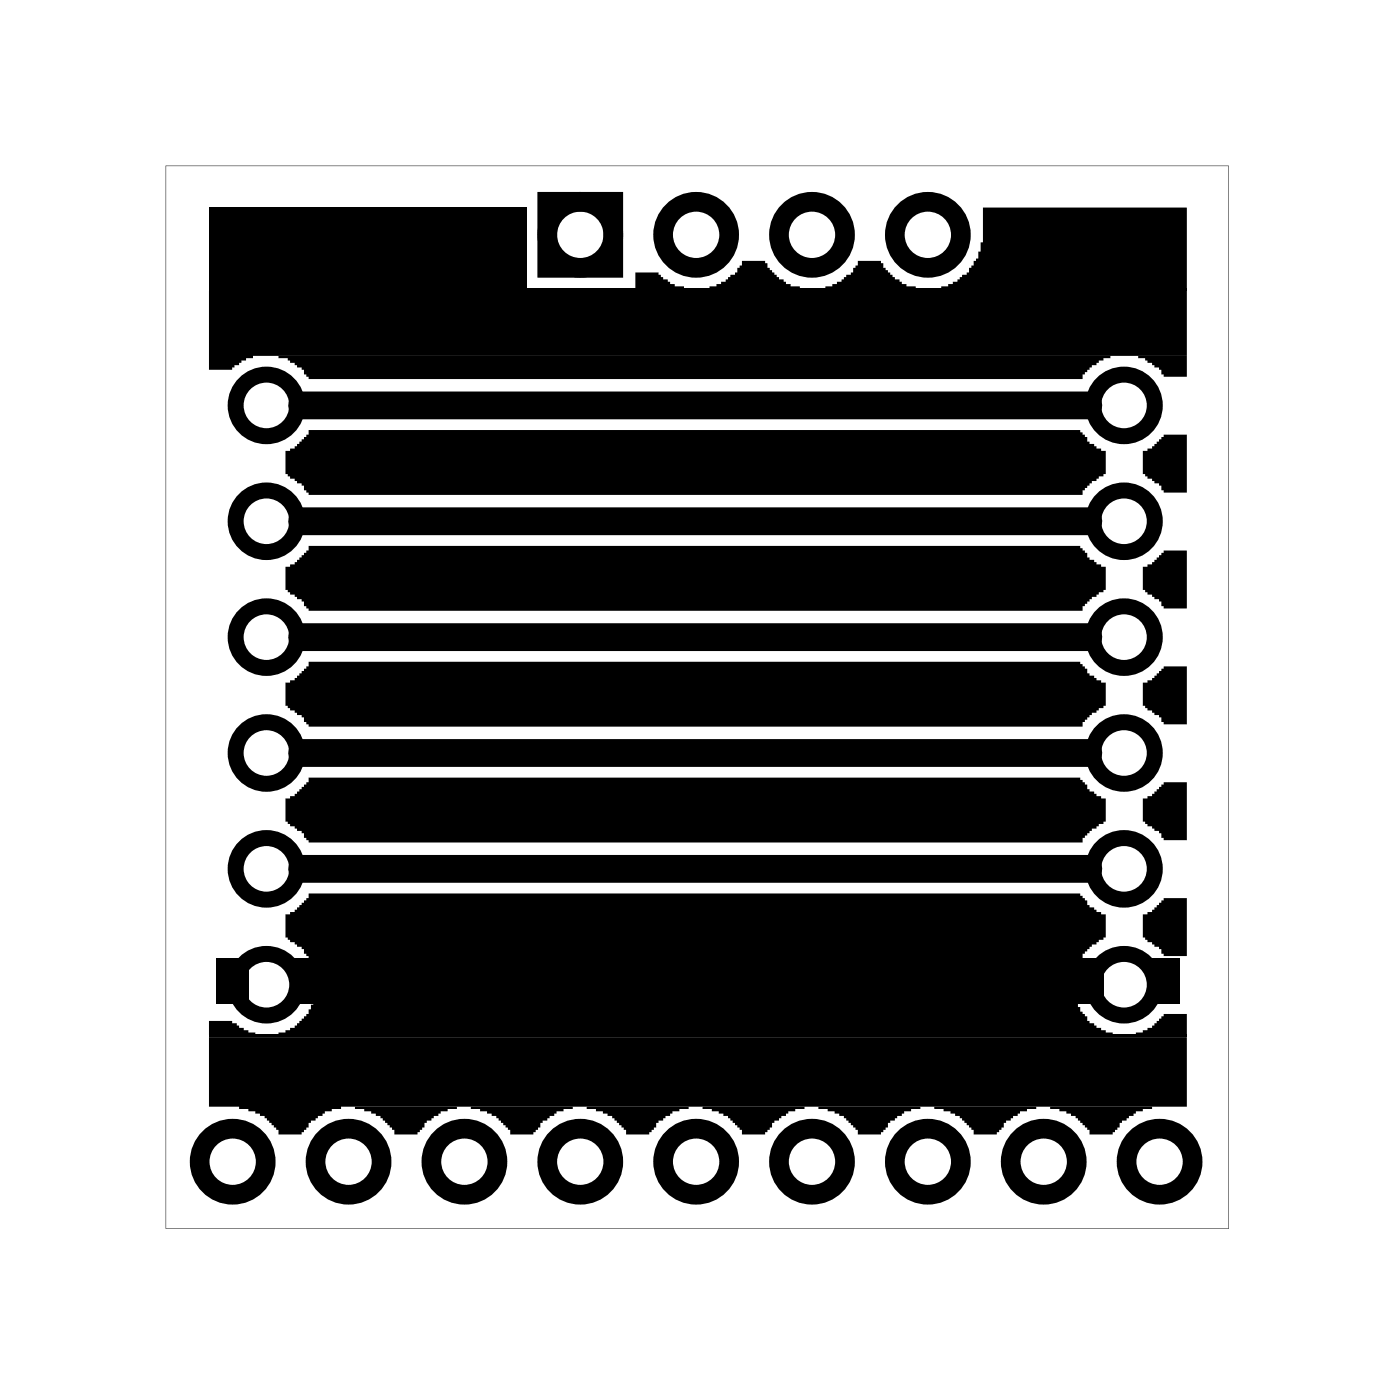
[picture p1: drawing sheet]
<svg xmlns="http://www.w3.org/2000/svg" width="31mm" height="31mm" viewBox="0 0 31 31" stroke-linecap="round" stroke-linejoin="round" font-family="sans-serif">
<g fill="#000">
<path d="M4.6 4.6h6.9v1.7h-6.9zM13.9 6h.5l.3 .2 .3 .1h-1.1zM15.6 6.3h.1l.4-.3 .2-.3h.5l.3 .4 .4 .2zM18.1 6.3h.1l.5-.3 .1-.3h.5l.3 .4 .5 .2zM6.3 9.9l.2-.1 .3-.3v-.1h16.9l.2 .3 .3 .2v.5l-.3 .1-.2 .4h-16.9l-.2-.3-.3-.2zM6.3 12.4h.2l.3-.3v-.1h16.9l.2 .3 .3 .1v.5l-.3 .2-.2 .3h-16.9l-.2-.3-.3-.2zM6.3 15l.2-.1 .3-.3v-.1h16.9l.2 .3 .3 .2v.5l-.3 .1-.2 .3h-16.9l-.2-.2-.3-.2zM6.3 17.5h.2l.3-.4v-.1h16.9l.2 .4 .3 .1v.5l-.3 .2-.2 .3h-16.9l-.2-.3-.3-.2zM6.3 20h.2l.3-.3v-.1h16.9l.2 .3 .3 .1v.6l-.5 .3-.2 .5v.4l.3 .6 .6 .3h-18.3l.4-.2 .3-.3 .2-.6-.1-.5-.3-.3-.3-.2zM6.1 7.8l18.2 .1-.4 .1-.2 .3h-16.9l-.2-.2zM21.5 4.6h4.5v1.7h-5.4l.6-.3 .2-.3 .1-.4zM4.6 6.4h21.4v1.4h-20.5l-.4 .3h-.5z"/>
<path d="M25 7.8h1v.5h-.5l-.1-.2zM25.1 9.9l.2-.1 .2-.3h.5v1.3h-.5l-.1-.2-.2-.1-.1-.1zM25.1 12.4h.2l.2-.3h.5v1.2h-.5l-.1-.2-.2-.1-.1-.1zM25.1 15l.2-.1 .2-.3h.5v1.3h-.5l-.1-.2-.2-.1-.1-.1zM25.1 17.5h.2l.2-.4h.5v1.3h-.5l-.1-.2-.2-.1-.1-.1zM25.1 20h.2l.2-.3h.5v1.3h-.5l-.1-.2-.2-.1-.1-.1zM4.6 22.4h.5l.5 .3h-1zM4.7 21h.7v1h-.7zM6.4 21h.6v1h-.6zM7.8 24.3h2.2l-.3 .1-.4 .2-.1 .3h-.6v-.1l-.3-.3zM10.3 24.3h2.3l-.4 .1-.4 .2-.1 .3h-.5v-.1l-.3-.3zM12.9 24.3h2.2l-.4 .1-.3 .2-.2 .3h-.5v-.1l-.3-.3z"/>
<path d="M15.4 24.3h2.2l-.3 .1-.4 .2-.1 .3h-.5v-.1l-.3-.3zM17.9 24.3h2.3l-.4 .1-.3 .2-.2 .3h-.5v-.1l-.3-.3zM20.5 24.3h2.2l-.3 .1-.4 .2-.1 .3h-.6v-.1l-.3-.3zM23.5 21h.7v1h-.7zM23 24.3h2.3l-.4 .1-.4 .2-.1 .3h-.5v-.1l-.3-.3zM25.2 21h.7v1h-.7zM24.9 22.6l.4-.1 .2-.3h.5v.5zM4.6 22.7h21.4v1.6h-18.5l-.7 .3-.2 .3h-.5v-.2l-.5-.3-.4-.1h-.6z"/>
<path d="M3.6 3.6v23.3h23.3v-23.3zM3.6 3.6h23.3v23.3h-23.3z"/>
</g>
<path d="M4.6 6.4h21.4M4.6 22.7h21.4" fill="none" stroke="#000" stroke-width=".05"/>
<circle cx="22.4" cy="21" r=".95" fill="#000"/>
<g fill="none" stroke="#000" stroke-width=".43">
<path d="M12 4.4h1.4v1.5h-1.4z"/>
<circle cx="12.7" cy="5.1" r=".72"/>
<circle cx="15.3" cy="5.1" r=".72"/>
<circle cx="17.8" cy="5.1" r=".72"/>
<circle cx="20.3" cy="5.1" r=".72"/>
<circle cx="5.1" cy="25.5" r=".72"/>
<circle cx="7.6" cy="25.5" r=".72"/>
<circle cx="10.2" cy="25.5" r=".72"/>
<circle cx="12.7" cy="25.5" r=".72"/>
<circle cx="15.3" cy="25.5" r=".72"/>
<circle cx="17.8" cy="25.5" r=".72"/>
<circle cx="20.3" cy="25.5" r=".72"/>
<circle cx="22.9" cy="25.5" r=".72"/>
<circle cx="25.4" cy="25.5" r=".72"/>
</g>
<g fill="none" stroke="#000" stroke-width=".35">
<circle cx="5.8" cy="19" r=".68"/>
<circle cx="5.8" cy="11.4" r=".68"/>
<circle cx="5.8" cy="14" r=".68"/>
<circle cx="5.8" cy="16.5" r=".68"/>
<circle cx="5.8" cy="8.9" r=".68"/>
<circle cx="24.6" cy="19" r=".68"/>
<circle cx="24.6" cy="11.4" r=".68"/>
<circle cx="24.6" cy="16.5" r=".68"/>
<circle cx="24.6" cy="14" r=".68"/>
<circle cx="24.6" cy="8.9" r=".68"/>
<circle cx="5.8" cy="21.6" r=".68"/>
<circle cx="24.6" cy="21.6" r=".68"/>
</g>
<path d="M6.6 19h17.3M6.6 16.5h17.3M6.6 14h17.3M6.6 11.4h17.3M6.6 8.9h17.3" fill="none" stroke="#000" stroke-width=".61"/>
</svg>
